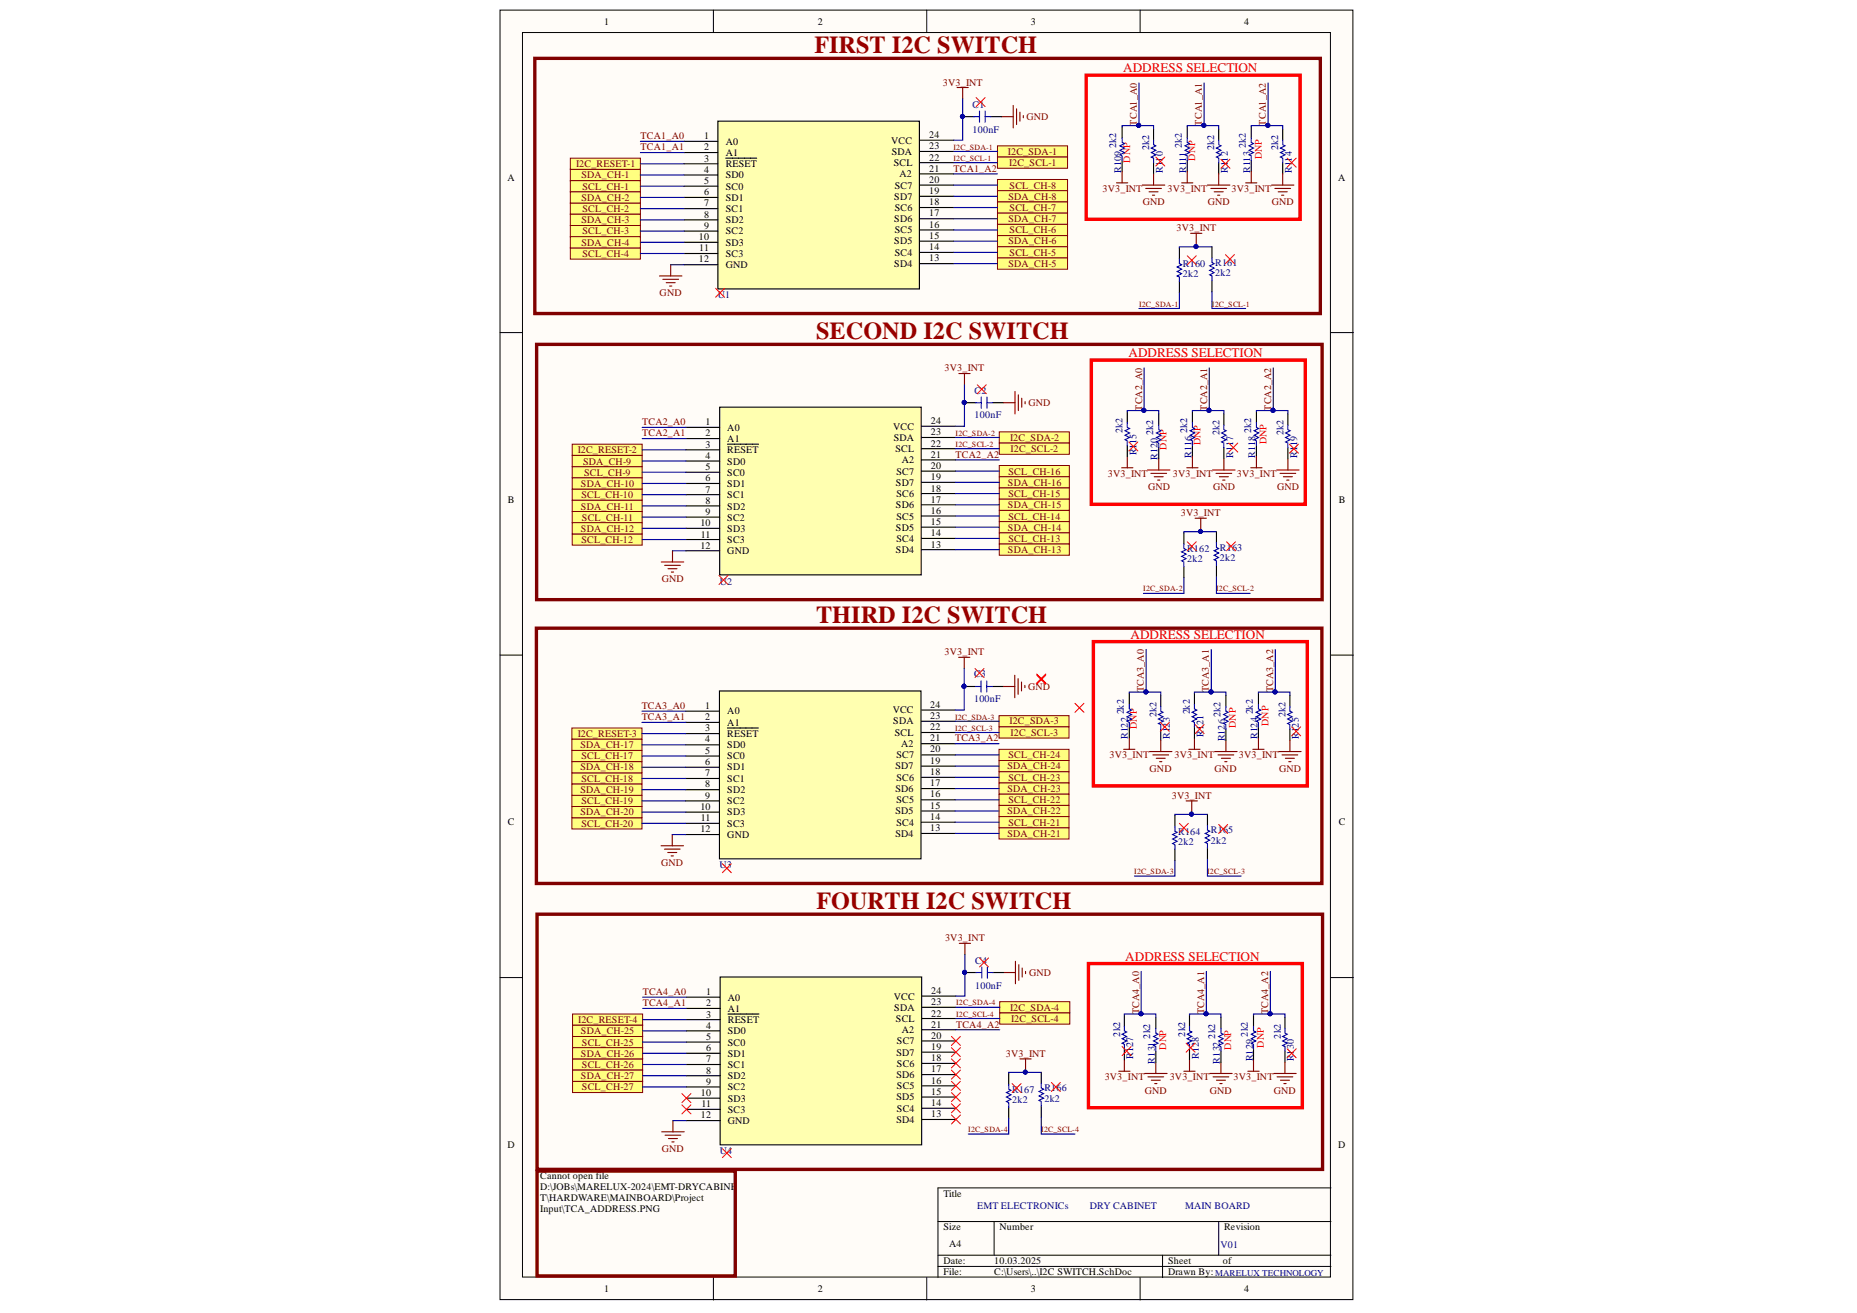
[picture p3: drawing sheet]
<svg xmlns="http://www.w3.org/2000/svg" width="297mm" height="210mm" viewBox="0 0 297 210" stroke-linecap="round" stroke-linejoin="round" font-family="sans-serif">
<defs><g id="words">
<g font-size="3.9" fill="#980000">
<text x="130.3" y="8.5">FIRST I2C SWITCH</text>
<text x="130.5" y="54.2">SECOND I2C SWITCH</text>
<text x="130.5" y="99.6">THIRD I2C SWITCH</text>
<text x="130.6" y="145.3">FOURTH I2C SWITCH</text>
</g>
<g font-size="2.1" fill="#f00">
<text x="179.7" y="11.6">ADDRESS SELECTION</text>
<text x="180.5" y="57.1">ADDRESS SELECTION</text>
<text x="180.8" y="102.1">ADDRESS SELECTION</text>
<text x="180" y="153.6">ADDRESS SELECTION</text>
</g>
<g font-size="1.6">
<text x="96.6" y="4">1</text>
<text x="130.8" y="4">2</text>
<text x="164.9" y="4">3</text>
<text x="199" y="4">4</text>
<text x="112.6" y="22.3">1</text>
<text x="116.1" y="23.1">A0</text>
<text x="142.5" y="23">VCC</text>
<text x="148.6" y="23.9">23</text>
<text x="148.6" y="22">24</text>
<text x="81.2" y="28.9">A</text>
<text x="112.6" y="24.1">2</text>
<text x="112.6" y="25.8">3</text>
<text x="112.6" y="27.6">4</text>
<text x="112.6" y="29.5">5</text>
<text x="116.1" y="24.9">A1</text>
<text x="116.1" y="26.8">RESET</text>
<text x="116.1" y="28.5">SD0</text>
<text x="142.6" y="24.7">SDA</text>
<text x="143" y="26.6">SCL</text>
<text x="143.9" y="28.4">A2</text>
<text x="148.6" y="29.2">20</text>
<text x="148.6" y="27.4">21</text>
<text x="148.6" y="25.7">22</text>
<text x="214.1" y="28.9">A</text>
<text x="112.6" y="31.2">6</text>
<text x="112.6" y="33">7</text>
<text x="112.6" y="34.8">8</text>
<text x="116.1" y="30.3">SC0</text>
<text x="116.1" y="32.1">SD1</text>
<text x="116.1" y="33.9">SC1</text>
<text x="116.1" y="35.7">SD2</text>
<text x="143.1" y="35.5">SD6</text>
<text x="143.1" y="31.9">SD7</text>
<text x="143.1" y="33.8">SC6</text>
<text x="143.1" y="30.1">SC7</text>
<text x="148.6" y="34.6">17</text>
<text x="148.6" y="32.8">18</text>
<text x="148.6" y="31.1">19</text>
<text x="111.8" y="38.4">10</text>
<text x="111.8" y="42">12</text>
<text x="111.9" y="40.2">11</text>
<text x="112.6" y="36.6">9</text>
<text x="116.1" y="37.5">SC2</text>
<text x="116.1" y="39.3">SD3</text>
<text x="116.1" y="41.1">SC3</text>
<text x="143.1" y="39.1">SD5</text>
<text x="143.1" y="40.9">SC4</text>
<text x="143.1" y="37.3">SC5</text>
<text x="148.6" y="41.8">13</text>
<text x="148.6" y="40">14</text>
<text x="148.6" y="38.2">15</text>
<text x="148.6" y="36.4">16</text>
<text x="116.1" y="42.9">GND</text>
<text x="143.1" y="42.7">SD4</text>
<text x="112.9" y="68">1</text>
<text x="112.9" y="69.7">2</text>
<text x="112.9" y="71.6">3</text>
<text x="116.3" y="68.9">A0</text>
<text x="116.3" y="70.7">A1</text>
<text x="142.9" y="68.7">VCC</text>
<text x="143" y="70.5">SDA</text>
<text x="148.9" y="71.4">22</text>
<text x="148.9" y="69.6">23</text>
<text x="148.9" y="67.8">24</text>
<text x="112.9" y="73.4">4</text>
<text x="112.9" y="75.1">5</text>
<text x="112.9" y="76.9">6</text>
<text x="116.3" y="72.4">RESET</text>
<text x="116.3" y="74.3">SD0</text>
<text x="116.3" y="76.1">SC0</text>
<text x="116.3" y="77.8">SD1</text>
<text x="143.2" y="72.3">SCL</text>
<text x="143.3" y="77.7">SD7</text>
<text x="143.4" y="75.9">SC7</text>
<text x="144.2" y="74">A2</text>
<text x="148.9" y="76.7">19</text>
<text x="148.9" y="75">20</text>
<text x="148.9" y="73.2">21</text>
<text x="81.2" y="80.4">B</text>
<text x="112.9" y="78.8">7</text>
<text x="112.9" y="80.5">8</text>
<text x="112.9" y="82.3">9</text>
<text x="116.3" y="79.6">SC1</text>
<text x="116.3" y="81.5">SD2</text>
<text x="116.3" y="83.2">SC2</text>
<text x="143.3" y="81.2">SD6</text>
<text x="143.4" y="83.1">SC5</text>
<text x="143.4" y="79.4">SC6</text>
<text x="148.9" y="83.9">15</text>
<text x="148.9" y="82.1">16</text>
<text x="148.9" y="80.4">17</text>
<text x="148.9" y="78.6">18</text>
<text x="214.2" y="80.4">B</text>
<text x="112" y="84.1">10</text>
<text x="112" y="87.7">12</text>
<text x="112.1" y="85.9">11</text>
<text x="116.3" y="85">SD3</text>
<text x="116.3" y="86.8">SC3</text>
<text x="116.3" y="88.6">GND</text>
<text x="143.3" y="88.4">SD4</text>
<text x="143.3" y="84.8">SD5</text>
<text x="143.4" y="86.6">SC4</text>
<text x="148.9" y="87.5">13</text>
<text x="148.9" y="85.8">14</text>
<text x="112.8" y="113.4">1</text>
<text x="148.8" y="113.2">24</text>
<text x="112.8" y="115.1">2</text>
<text x="112.8" y="116.9">3</text>
<text x="112.8" y="118.7">4</text>
<text x="116.3" y="114.2">A0</text>
<text x="116.3" y="116.1">A1</text>
<text x="116.3" y="117.8">RESET</text>
<text x="116.3" y="119.6">SD0</text>
<text x="142.8" y="114">VCC</text>
<text x="142.9" y="115.8">SDA</text>
<text x="143.1" y="117.7">SCL</text>
<text x="144.2" y="119.4">A2</text>
<text x="148.8" y="118.5">21</text>
<text x="148.8" y="116.7">22</text>
<text x="148.8" y="115">23</text>
<text x="112.8" y="120.5">5</text>
<text x="112.8" y="122.3">6</text>
<text x="112.8" y="124.1">7</text>
<text x="112.8" y="125.9">8</text>
<text x="116.3" y="121.4">SC0</text>
<text x="116.3" y="123.2">SD1</text>
<text x="116.3" y="125">SC1</text>
<text x="143.2" y="123">SD7</text>
<text x="143.4" y="124.9">SC6</text>
<text x="143.4" y="121.2">SC7</text>
<text x="148.8" y="125.7">17</text>
<text x="148.8" y="123.9">18</text>
<text x="148.8" y="122.2">19</text>
<text x="148.8" y="120.3">20</text>
<text x="81.2" y="131.9">C</text>
<text x="112" y="129.5">10</text>
<text x="112.1" y="131.3">11</text>
<text x="112.8" y="127.7">9</text>
<text x="116.3" y="126.8">SD2</text>
<text x="116.3" y="128.6">SC2</text>
<text x="116.3" y="130.3">SD3</text>
<text x="143.2" y="130.2">SD5</text>
<text x="143.2" y="126.6">SD6</text>
<text x="143.4" y="128.4">SC5</text>
<text x="148.8" y="131.1">14</text>
<text x="148.8" y="129.3">15</text>
<text x="148.8" y="127.5">16</text>
<text x="214.2" y="131.9">C</text>
<text x="112" y="133">12</text>
<text x="116.3" y="132.2">SC3</text>
<text x="116.3" y="134">GND</text>
<text x="143.2" y="133.8">SD4</text>
<text x="143.4" y="132">SC4</text>
<text x="148.8" y="132.9">13</text>
<text x="113" y="159">1</text>
<text x="113" y="160.9">2</text>
<text x="116.4" y="160">A0</text>
<text x="116.4" y="161.7">A1</text>
<text x="143" y="159.8">VCC</text>
<text x="143.1" y="161.6">SDA</text>
<text x="149" y="160.6">23</text>
<text x="149" y="158.9">24</text>
<text x="113" y="162.7">3</text>
<text x="113" y="164.4">4</text>
<text x="113" y="166.2">5</text>
<text x="116.4" y="163.5">RESET</text>
<text x="116.4" y="165.4">SD0</text>
<text x="116.4" y="167.1">SC0</text>
<text x="143.3" y="163.3">SCL</text>
<text x="143.5" y="167">SC7</text>
<text x="144.2" y="165.2">A2</text>
<text x="149" y="167.8">19</text>
<text x="149" y="166">20</text>
<text x="149" y="164.3">21</text>
<text x="149" y="162.5">22</text>
<text x="113" y="168.1">6</text>
<text x="113" y="169.8">7</text>
<text x="113" y="171.6">8</text>
<text x="113" y="173.4">9</text>
<text x="116.4" y="168.9">SD1</text>
<text x="116.4" y="170.7">SC1</text>
<text x="116.4" y="172.5">SD2</text>
<text x="143.4" y="172.4">SD6</text>
<text x="143.4" y="168.8">SD7</text>
<text x="143.5" y="170.5">SC6</text>
<text x="149" y="173.2">16</text>
<text x="149" y="171.5">17</text>
<text x="149" y="169.7">18</text>
<text x="112.1" y="175.2">10</text>
<text x="112.1" y="178.8">12</text>
<text x="112.2" y="177">11</text>
<text x="116.4" y="174.3">SC2</text>
<text x="116.4" y="176.1">SD3</text>
<text x="116.4" y="177.9">SC3</text>
<text x="116.4" y="179.7">GND</text>
<text x="143.4" y="179.5">SD4</text>
<text x="143.4" y="175.9">SD5</text>
<text x="143.5" y="177.7">SC4</text>
<text x="143.5" y="174.2">SC5</text>
<text x="149" y="178.6">13</text>
<text x="149" y="176.9">14</text>
<text x="149" y="175">15</text>
<text x="81.2" y="183.5">D</text>
<text x="214.1" y="183.5">D</text>
<text x="86.4" y="188.4">Cannot open file</text>
<text x="86.4" y="190.2">D:\JOBs\MARELUX-2024\EMT-DRYCABINE</text>
<text x="86.4" y="192">T\HARDWARE\MAINBOARD\Project</text>
<text x="150.9" y="191.4">Title</text>
<text x="86.4" y="193.8">Input\TCA_ADDRESS.PNG</text>
<text x="150.9" y="196.7">Size</text>
<text x="159.9" y="196.7">Number</text>
<text x="195.8" y="196.7">Revision</text>
<text x="150.9" y="202.1">Date:</text>
<text x="150.9" y="203.9">File:</text>
<text x="151.8" y="199.4">A4</text>
<text x="159" y="202.1">10.03.2025</text>
<text x="159" y="203.9">C:\Users\..\I2C SWITCH.SchDoc</text>
<text x="186.8" y="202.1">Sheet</text>
<text x="186.8" y="203.9">Drawn By: MARELUX TECHNOLOGY</text>
<text x="195.6" y="202.1">of</text>
<text x="96.6" y="206.6">1</text>
<text x="130.8" y="206.6">2</text>
<text x="164.9" y="206.6">3</text>
<text x="199" y="206.6">4</text>
</g>
<g font-size="1.6" fill="#800000">
<text x="150.8" y="13.7">3V3_INT</text>
<text x="102.5" y="22.3">TCA1_A0</text>
<text x="164.2" y="19.2">GND</text>
<text x="181.9" y="20.1" transform="rotate(-90 181.9 20.1)">TCA1_A0</text>
<text x="192.3" y="20.1" transform="rotate(-90 192.3 20.1)">TCA1_A1</text>
<text x="202.5" y="20.1" transform="rotate(-90 202.5 20.1)">TCA1_A2</text>
<text x="92.2" y="26.8">I2C_RESET-1</text>
<text x="93" y="28.5">SDA_CH-1</text>
<text x="102.5" y="24.1">TCA1_A1</text>
<text x="152.5" y="27.4">TCA1_A2</text>
<text x="161.2" y="24.7">I2C_SDA-1</text>
<text x="161.4" y="26.6">I2C_SCL-1</text>
<text x="93" y="32.1">SDA_CH-2</text>
<text x="93" y="35.7">SDA_CH-3</text>
<text x="93.2" y="30.3">SCL_CH-1</text>
<text x="93.2" y="33.9">SCL_CH-2</text>
<text x="161.3" y="31.9">SDA_CH-8</text>
<text x="161.3" y="35.5">SDA_CH-7</text>
<text x="161.5" y="30.1">SCL_CH-8</text>
<text x="161.5" y="33.8">SCL_CH-7</text>
<text x="176.4" y="30.6">3V3_INT</text>
<text x="182.8" y="32.8">GND</text>
<text x="186.8" y="30.6">3V3_INT</text>
<text x="193.2" y="32.8">GND</text>
<text x="197" y="30.6">3V3_INT</text>
<text x="203.4" y="32.8">GND</text>
<text x="93" y="39.3">SDA_CH-4</text>
<text x="93.2" y="37.5">SCL_CH-3</text>
<text x="93.2" y="41.1">SCL_CH-4</text>
<text x="161.3" y="39.1">SDA_CH-6</text>
<text x="161.5" y="37.3">SCL_CH-6</text>
<text x="161.5" y="40.9">SCL_CH-5</text>
<text x="188.2" y="37">3V3_INT</text>
<text x="105.5" y="47.4">GND</text>
<text x="161.3" y="42.7">SDA_CH-5</text>
<text x="151.1" y="59.3">3V3_INT</text>
<text x="164.5" y="64.9">GND</text>
<text x="182.7" y="65.7" transform="rotate(-90 182.7 65.7)">TCA2_A0</text>
<text x="193.1" y="65.7" transform="rotate(-90 193.1 65.7)">TCA2_A1</text>
<text x="203.3" y="65.7" transform="rotate(-90 203.3 65.7)">TCA2_A2</text>
<text x="102.7" y="69.7">TCA2_A1</text>
<text x="102.7" y="68">TCA2_A0</text>
<text x="161.6" y="70.5">I2C_SDA-2</text>
<text x="92.4" y="72.4">I2C_RESET-2</text>
<text x="92.9" y="77.8">SDA_CH-10</text>
<text x="93.3" y="74.3">SDA_CH-9</text>
<text x="93.4" y="76.1">SCL_CH-9</text>
<text x="152.9" y="73.2">TCA2_A2</text>
<text x="161.2" y="77.7">SDA_CH-16</text>
<text x="161.3" y="75.9">SCL_CH-16</text>
<text x="161.7" y="72.3">I2C_SCL-2</text>
<text x="177.2" y="76.2">3V3_INT</text>
<text x="187.6" y="76.2">3V3_INT</text>
<text x="197.8" y="76.2">3V3_INT</text>
<text x="92.9" y="81.5">SDA_CH-11</text>
<text x="93" y="79.6">SCL_CH-10</text>
<text x="93.1" y="83.2">SCL_CH-11</text>
<text x="161.2" y="81.2">SDA_CH-15</text>
<text x="161.3" y="79.4">SCL_CH-15</text>
<text x="161.3" y="83.1">SCL_CH-14</text>
<text x="183.6" y="78.3">GND</text>
<text x="188.9" y="82.5">3V3_INT</text>
<text x="194" y="78.3">GND</text>
<text x="204.3" y="78.3">GND</text>
<text x="92.9" y="85">SDA_CH-12</text>
<text x="93" y="86.8">SCL_CH-12</text>
<text x="161.2" y="84.8">SDA_CH-14</text>
<text x="161.2" y="88.4">SDA_CH-13</text>
<text x="161.3" y="86.6">SCL_CH-13</text>
<text x="105.9" y="93.1">GND</text>
<text x="151.1" y="104.8">3V3_INT</text>
<text x="102.6" y="113.4">TCA3_A0</text>
<text x="164.4" y="110.3">GND</text>
<text x="183" y="110.7" transform="rotate(-90 183 110.7)">TCA3_A0</text>
<text x="193.4" y="110.7" transform="rotate(-90 193.4 110.7)">TCA3_A1</text>
<text x="203.7" y="110.7" transform="rotate(-90 203.7 110.7)">TCA3_A2</text>
<text x="92.4" y="117.8">I2C_RESET-3</text>
<text x="92.8" y="119.6">SDA_CH-17</text>
<text x="102.6" y="115.1">TCA3_A1</text>
<text x="152.8" y="118.5">TCA3_A2</text>
<text x="161.5" y="115.8">I2C_SDA-3</text>
<text x="161.7" y="117.7">I2C_SCL-3</text>
<text x="92.8" y="123.2">SDA_CH-18</text>
<text x="93" y="121.4">SCL_CH-17</text>
<text x="93" y="125">SCL_CH-18</text>
<text x="161.1" y="123">SDA_CH-24</text>
<text x="161.3" y="121.2">SCL_CH-24</text>
<text x="161.3" y="124.9">SCL_CH-23</text>
<text x="177.5" y="121.2">3V3_INT</text>
<text x="183.9" y="123.4">GND</text>
<text x="187.9" y="121.2">3V3_INT</text>
<text x="194.3" y="123.4">GND</text>
<text x="198.2" y="121.2">3V3_INT</text>
<text x="204.6" y="123.4">GND</text>
<text x="92.8" y="126.8">SDA_CH-19</text>
<text x="92.8" y="130.3">SDA_CH-20</text>
<text x="93" y="128.6">SCL_CH-19</text>
<text x="161.1" y="126.6">SDA_CH-23</text>
<text x="161.1" y="130.2">SDA_CH-22</text>
<text x="161.3" y="128.4">SCL_CH-22</text>
<text x="187.4" y="127.7">3V3_INT</text>
<text x="93" y="132.2">SCL_CH-20</text>
<text x="161.1" y="133.8">SDA_CH-21</text>
<text x="161.3" y="132">SCL_CH-21</text>
<text x="105.8" y="138.4">GND</text>
<text x="151.2" y="150.4">3V3_INT</text>
<text x="102.8" y="160.9">TCA4_A1</text>
<text x="102.8" y="159">TCA4_A0</text>
<text x="161.6" y="161.6">I2C_SDA-4</text>
<text x="164.6" y="156">GND</text>
<text x="92.5" y="163.5">I2C_RESET-4</text>
<text x="92.9" y="165.4">SDA_CH-25</text>
<text x="93.1" y="167.1">SCL_CH-25</text>
<text x="152.9" y="164.3">TCA4_A2</text>
<text x="161.7" y="163.3">I2C_SCL-4</text>
<text x="182.2" y="162.1" transform="rotate(-90 182.2 162.1)">TCA4_A0</text>
<text x="192.6" y="162.1" transform="rotate(-90 192.6 162.1)">TCA4_A1</text>
<text x="202.8" y="162.1" transform="rotate(-90 202.8 162.1)">TCA4_A2</text>
<text x="92.9" y="168.9">SDA_CH-26</text>
<text x="92.9" y="172.5">SDA_CH-27</text>
<text x="93.1" y="170.7">SCL_CH-26</text>
<text x="160.9" y="168.9">3V3_INT</text>
<text x="176.7" y="172.7">3V3_INT</text>
<text x="187.1" y="172.7">3V3_INT</text>
<text x="197.3" y="172.7">3V3_INT</text>
<text x="93.1" y="174.3">SCL_CH-27</text>
<text x="183.1" y="174.8">GND</text>
<text x="193.5" y="174.8">GND</text>
<text x="203.8" y="174.8">GND</text>
<text x="105.9" y="184.2">GND</text>
</g>
<g font-size="1.6" fill="#000080">
<text x="155.6" y="17.2">C1</text>
<text x="155.6" y="21.2">100nF</text>
<text x="178.6" y="23.6" transform="rotate(-90 178.6 23.6)">2k2</text>
<text x="189" y="23.6" transform="rotate(-90 189 23.6)">2k2</text>
<text x="199.3" y="23.6" transform="rotate(-90 199.3 23.6)">2k2</text>
<text x="179.3" y="27.6" transform="rotate(-90 179.3 27.6)">R109</text>
<text x="183.8" y="24.1" transform="rotate(-90 183.8 24.1)">2k2</text>
<text x="186" y="27.6" transform="rotate(-90 186 27.6)">R110</text>
<text x="189.7" y="27.6" transform="rotate(-90 189.7 27.6)">R111</text>
<text x="194.2" y="24.1" transform="rotate(-90 194.2 24.1)">2k2</text>
<text x="196.4" y="27.6" transform="rotate(-90 196.4 27.6)">R112</text>
<text x="200" y="27.6" transform="rotate(-90 200 27.6)">R113</text>
<text x="204.4" y="24.1" transform="rotate(-90 204.4 24.1)">2k2</text>
<text x="206.6" y="27.6" transform="rotate(-90 206.6 27.6)">R114</text>
<text x="114.8" y="47.7">U1</text>
<text x="189.2" y="44.3">2k2</text>
<text x="189.2" y="42.7">R160</text>
<text x="194.4" y="44.1">2k2</text>
<text x="194.4" y="42.5">R161</text>
<text x="155.9" y="63">C2</text>
<text x="155.9" y="66.9">100nF</text>
<text x="179.6" y="69.2" transform="rotate(-90 179.6 69.2)">2k2</text>
<text x="184.5" y="69.6" transform="rotate(-90 184.5 69.6)">2k2</text>
<text x="189.9" y="69.2" transform="rotate(-90 189.9 69.2)">2k2</text>
<text x="195" y="69.6" transform="rotate(-90 195 69.6)">2k2</text>
<text x="200.1" y="69.2" transform="rotate(-90 200.1 69.2)">2k2</text>
<text x="205.3" y="69.6" transform="rotate(-90 205.3 69.6)">2k2</text>
<text x="181.8" y="72.8" transform="rotate(-90 181.8 72.8)">R115</text>
<text x="185.2" y="73.5" transform="rotate(-90 185.2 73.5)">R120</text>
<text x="190.6" y="73.2" transform="rotate(-90 190.6 73.2)">R116</text>
<text x="197.2" y="73.2" transform="rotate(-90 197.2 73.2)">R117</text>
<text x="200.8" y="73.2" transform="rotate(-90 200.8 73.2)">R118</text>
<text x="207.5" y="73.2" transform="rotate(-90 207.5 73.2)">R119</text>
<text x="189.9" y="89.8">2k2</text>
<text x="189.9" y="88.2">R162</text>
<text x="195.1" y="89.6">2k2</text>
<text x="195.1" y="88">R163</text>
<text x="115.2" y="93.4">U2</text>
<text x="155.8" y="112.3">100nF</text>
<text x="155.8" y="108.3">C3</text>
<text x="179.7" y="114.2" transform="rotate(-90 179.7 114.2)">2k2</text>
<text x="180.4" y="118.2" transform="rotate(-90 180.4 118.2)">R122</text>
<text x="185" y="114.6" transform="rotate(-90 185 114.6)">2k2</text>
<text x="187.1" y="118.2" transform="rotate(-90 187.1 118.2)">R123</text>
<text x="190.3" y="114.2" transform="rotate(-90 190.3 114.2)">2k2</text>
<text x="192.5" y="117.8" transform="rotate(-90 192.5 117.8)">R121</text>
<text x="195.2" y="114.6" transform="rotate(-90 195.2 114.6)">2k2</text>
<text x="195.9" y="118.5" transform="rotate(-90 195.9 118.5)">R126</text>
<text x="200.4" y="114.2" transform="rotate(-90 200.4 114.2)">2k2</text>
<text x="201.1" y="118.2" transform="rotate(-90 201.1 118.2)">R124</text>
<text x="205.6" y="114.6" transform="rotate(-90 205.6 114.6)">2k2</text>
<text x="207.7" y="118.2" transform="rotate(-90 207.7 118.2)">R125</text>
<text x="188.5" y="135.1">2k2</text>
<text x="188.5" y="133.5">R164</text>
<text x="193.7" y="134.9">2k2</text>
<text x="193.7" y="133.2">R165</text>
<text x="115.1" y="138.8">U3</text>
<text x="156" y="154.1">C4</text>
<text x="156" y="158">100nF</text>
<text x="179.2" y="165.7" transform="rotate(-90 179.2 165.7)">2k2</text>
<text x="184" y="166" transform="rotate(-90 184 166)">2k2</text>
<text x="189.6" y="165.7" transform="rotate(-90 189.6 165.7)">2k2</text>
<text x="194.4" y="166" transform="rotate(-90 194.4 166)">2k2</text>
<text x="199.6" y="165.7" transform="rotate(-90 199.6 165.7)">2k2</text>
<text x="204.9" y="166" transform="rotate(-90 204.9 166)">2k2</text>
<text x="181.3" y="169.3" transform="rotate(-90 181.3 169.3)">R127</text>
<text x="184.7" y="170" transform="rotate(-90 184.7 170)">R131</text>
<text x="191.8" y="169.3" transform="rotate(-90 191.8 169.3)">R128</text>
<text x="195.1" y="170" transform="rotate(-90 195.1 170)">R132</text>
<text x="200.4" y="169.7" transform="rotate(-90 200.4 169.7)">R129</text>
<text x="207" y="169.7" transform="rotate(-90 207 169.7)">R130</text>
<text x="161.9" y="176.3">2k2</text>
<text x="161.9" y="174.7">R167</text>
<text x="167.1" y="176.1">2k2</text>
<text x="167.1" y="174.5">R166</text>
<text x="115.2" y="184.5">U4</text>
<text x="156.3" y="193.2">EMT ELECTRONICs</text>
<text x="174.3" y="193.2">DRY CABINET</text>
<text x="189.6" y="193.2">MAIN BOARD</text>
<text x="195.2" y="199.6">V01</text>
</g>
<g font-size="1.6" fill="#f00">
<text x="180.8" y="26" transform="rotate(-90 180.8 26)">DNP</text>
<text x="191.2" y="25.7" transform="rotate(-90 191.2 25.7)">DNP</text>
<text x="201.8" y="25.5" transform="rotate(-90 201.8 25.5)">DNP</text>
<text x="186.6" y="71.9" transform="rotate(-90 186.6 71.9)">DNP</text>
<text x="192" y="71.2" transform="rotate(-90 192 71.2)">DNP</text>
<text x="202.6" y="71" transform="rotate(-90 202.6 71)">DNP</text>
<text x="181.9" y="116.6" transform="rotate(-90 181.9 116.6)">DNP</text>
<text x="197.7" y="116.4" transform="rotate(-90 197.7 116.4)">DNP</text>
<text x="202.9" y="116" transform="rotate(-90 202.9 116)">DNP</text>
<text x="186.5" y="167.8" transform="rotate(-90 186.5 167.8)">DNP</text>
<text x="196.9" y="167.8" transform="rotate(-90 196.9 167.8)">DNP</text>
<text x="202.2" y="167.5" transform="rotate(-90 202.2 167.5)">DNP</text>
</g>
<g font-size="1.3" fill="#800000">
<text x="152.5" y="24">I2C_SDA-1</text>
<text x="152.5" y="25.7">I2C_SCL-1</text>
<text x="182.2" y="49">I2C_SDA-1</text>
<text x="193.9" y="49">I2C_SCL-1</text>
<text x="152.9" y="69.6">I2C_SDA-2</text>
<text x="152.9" y="71.4">I2C_SCL-2</text>
<text x="182.9" y="94.5">I2C_SDA-2</text>
<text x="194.5" y="94.5">I2C_SCL-2</text>
<text x="152.8" y="115.1">I2C_SDA-3</text>
<text x="152.8" y="116.8">I2C_SCL-3</text>
<text x="181.4" y="139.8">I2C_SDA-3</text>
<text x="193.1" y="139.8">I2C_SCL-3</text>
<text x="152.9" y="160.7">I2C_SDA-4</text>
<text x="152.9" y="162.6">I2C_SCL-4</text>
<text x="154.9" y="181">I2C_SDA-4</text>
<text x="166.6" y="181">I2C_SCL-4</text>
</g>
</g></defs>
<g fill="#fffcf8" stroke="#000" stroke-width=".16">
<path d="M80 1.6h136.4v206.2h-136.4z"/>
<path d="M83.6 5.2h129.2v199h-129.2z"/>
</g>
<g fill="none" stroke="#000" stroke-width=".16">
<path d="M114.1 1.6v3.6M148.2 1.6v3.6M182.4 1.6v3.6M80 53.2h3.6M212.9 53.2h3.6M80 104.7h3.6M212.9 104.7h3.6M80 156.3h3.6M212.9 156.3h3.6M150 195.3h62.9M159 195.3v5.4M194.9 195.3v5.4"/>
<path d="M212.9 189.9h-62.9v14.3M114.1 204.2v3.6M148.2 204.2v3.6M150 200.7h62.9M150 202.5h62.9M182.4 204.2v3.6M186 200.7v3.5"/>
</g>
<path d="M114.8 19.4h32.3v26.8h-32.3z" fill="#ffffb0" stroke="#000" stroke-width=".18"/>
<g fill="none" stroke="#000" stroke-width=".18">
<path d="M109.4 22.6h5.4M109.4 24.4h5.4M109.4 26.2h5.4M109.4 28h5.4M109.4 29.8h5.4M109.4 31.6h5.4M109.4 33.4h5.4M109.4 35.1h5.4M109.4 36.9h5.4M109.4 38.7h5.4M116.1 25.3h4.9M147.2 38.6h5.3"/>
<path d="M147.2 36.8h5.3M147.2 35h5.3M147.2 33.2h5.3M147.2 31.4h5.3M147.2 29.6h5.3M147.2 27.8h5.3M147.2 26h5.3M147.2 24.2h5.3M147.2 22.4h5.3M109.4 40.5h5.4M109.4 42.3h5.4M147.2 42.1h5.3"/>
<path d="M147.2 40.3h5.3"/>
</g>
<g fill="#ffff80" stroke="#800000" stroke-width=".16">
<path d="M159.6 23.3h11.2v1.8h-11.2z" fill-rule="evenodd"/>
<path d="M159.6 25.1h11.2v1.8h-11.2z" fill-rule="evenodd"/>
</g>
<g fill="none" stroke="#800000" stroke-width=".18">
<path d="M153.1 14h1.8M154 14v1.8M160.3 18.7h1.8M162.1 16.9v3.5M162.6 17.4v2.5M163.1 17.9v1.5M163.7 18.5v.3M178.6 29.2h1.8M179.5 27.4v1.8M182.7 29.6h3.6M183.3 30.1h2.5M183.8 30.7h1.4"/>
<path d="M184.3 31.2h.4M184.5 27.8v1.8M189 29.2h1.8M189.9 27.4v1.8M193.1 29.6h3.6M193.7 30.1h2.5M194.2 30.7h1.5M194.8 31.2h.3M194.9 27.8v1.8M199.2 29.2h1.8M200.1 27.4v1.8M203.4 29.6h3.6"/>
<path d="M203.9 30.1h2.5M204.5 30.7h1.4M205 31.2h.4M205.2 27.8v1.8"/>
</g>
<path d="M155.8 18.7h.9M156.7 17.8v1.7M157.6 17.8v1.7M157.6 18.7h.9M179.5 22.1v.7l.3 .2-.7 .3 .7 .4-.7 .3 .7 .4-.7 .3 .4 .2v.7M184.5 22.4v.7l.4 .2-.7 .4 .7 .3-.7 .4 .7 .3-.7 .4 .3 .2v.7M189.9 22.1v.7l.4 .2-.8 .3 .8 .4-.8 .3 .8 .4-.8 .3 .4 .2v.7M194.9 22.4v.7l.4 .2-.7 .4 .7 .3-.7 .4 .7 .3-.7 .4 .3 .2v.7M200.1 22.1v.7l.4 .2-.7 .3 .7 .4-.7 .3 .7 .4-.7 .3 .3 .2v.7M205.2 22.4v.7l.3 .2-.7 .4 .7 .3-.7 .4 .7 .3-.7 .4 .4 .2v.7" fill="none" stroke="#00f" stroke-width=".18"/>
<g fill="none" stroke="#000" stroke-width=".18">
<path d="M154 18.7h1.8M158.5 18.7h1.8M179.5 20.3v1.8M179.5 25.6v1.8M184.5 20.6v1.8M184.5 26v1.8M189.9 20.3v1.8M189.9 25.6v1.8M194.9 20.6v1.8M194.9 26v1.8M200.1 20.3v1.8M200.1 25.6v1.8"/>
<path d="M205.2 20.6v1.8M205.2 26v1.8"/>
</g>
<g fill="#000080" stroke="#000080" stroke-width=".16">
<circle cx="153.9" cy="18.6" r=".32"/>
<circle cx="182.1" cy="20" r=".31"/>
<circle cx="192.6" cy="20" r=".31"/>
<circle cx="202.8" cy="20" r=".31"/>
</g>
<path d="M85.9 187.2h31.7v16.8h-31.7z" fill="none" stroke="#800000" stroke-width=".54"/>
<path d="M173.7 12h34.3v23.1h-34.3z" fill="none" stroke="#f00" stroke-width=".54"/>
<g fill="#ffff80" stroke="#800000" stroke-width=".16">
<path d="M91.2 25.3h11.2v1.8h-11.2z" fill-rule="evenodd"/>
<path d="M159.6 28.7h11.2v1.8h-11.2z" fill-rule="evenodd"/>
<path d="M159.6 30.5h11.2v1.8h-11.2z" fill-rule="evenodd"/>
<path d="M159.6 32.3h11.2v1.8h-11.2z" fill-rule="evenodd"/>
<path d="M159.6 34.1h11.2v1.8h-11.2z" fill-rule="evenodd"/>
<path d="M159.6 35.9h11.2v1.8h-11.2z" fill-rule="evenodd"/>
<path d="M159.6 37.7h11.2v1.8h-11.2z" fill-rule="evenodd"/>
<path d="M159.6 39.5h11.2v1.7h-11.2z" fill-rule="evenodd"/>
<path d="M159.6 41.2h11.2v1.8h-11.2z" fill-rule="evenodd"/>
<path d="M91.2 28.9h11.2v1.8h-11.2z" fill-rule="evenodd"/>
<path d="M91.2 27.1h11.2v1.8h-11.2z" fill-rule="evenodd"/>
<path d="M91.2 32.5h11.2v1.8h-11.2z" fill-rule="evenodd"/>
<path d="M91.2 30.7h11.2v1.8h-11.2z" fill-rule="evenodd"/>
<path d="M91.2 36h11.2v1.8h-11.2z" fill-rule="evenodd"/>
<path d="M91.2 34.3h11.2v1.7h-11.2z" fill-rule="evenodd"/>
<path d="M91.2 39.6h11.2v1.8h-11.2z" fill-rule="evenodd"/>
<path d="M91.2 37.8h11.2v1.8h-11.2z" fill-rule="evenodd"/>
</g>
<path d="M105.5 44.1h3.6M106 44.7h2.5M106.6 45.2h1.4M107.1 45.7h.4M107.3 42.3v1.8" fill="none" stroke="#800000" stroke-width=".18"/>
<path d="M85.5 9.3h125.7v40.8h-125.7z" fill="none" stroke="#800000" stroke-width=".54"/>
<path d="M115.1 65.1h32.3v26.8h-32.3z" fill="#ffffb0" stroke="#000" stroke-width=".18"/>
<g fill="none" stroke="#000" stroke-width=".18">
<path d="M109.7 68.3h5.4M109.7 70.1h5.4M109.7 71.9h5.4M109.7 73.7h5.4M109.7 75.5h5.4M109.7 77.3h5.4M109.7 79.1h5.4M116.4 71h4.9M147.4 78.9h5.4M147.4 77.1h5.4M147.4 75.3h5.4M147.4 73.5h5.4"/>
<path d="M147.4 71.7h5.4M147.4 69.9h5.4M147.4 68.1h5.4M109.7 80.9h5.4M109.7 82.7h5.4M109.7 84.5h5.4M109.7 86.3h5.4M109.7 88h5.4M147.4 87.9h5.4M147.4 86.1h5.4M147.4 84.3h5.4M147.4 82.5h5.4"/>
<path d="M147.4 80.7h5.4"/>
</g>
<g fill="#ffff80" stroke="#800000" stroke-width=".16">
<path d="M159.8 69h11.2v1.8h-11.2z" fill-rule="evenodd"/>
<path d="M159.8 70.8h11.2v1.8h-11.2z" fill-rule="evenodd"/>
</g>
<g fill="none" stroke="#800000" stroke-width=".18">
<path d="M153.4 59.7h1.8M154.3 59.7v1.8M160.6 64.4h1.8M162.4 62.6v3.6M162.9 63.1v2.5M163.4 63.7v1.4M164 64.2v.4M179.4 74.8h1.8M180.3 73v1.8M183.6 75.1h3.5M184.1 75.7h2.5M184.6 76.2h1.5"/>
<path d="M185.2 76.8h.3M185.3 73.3v1.8M189.8 74.8h1.8M190.7 73v1.8M194 75.1h3.6M194.5 75.7h2.5M195 76.2h1.5M195.6 76.8h.3M195.8 73.3v1.8M200.1 74.8h1.8M201 73v1.8M204.2 75.1h3.6"/>
<path d="M204.7 75.7h2.6M205.3 76.2h1.4M205.8 76.8h.4M206 73.3v1.8"/>
</g>
<path d="M156.1 64.4h.9M157 63.5v1.8M157.9 63.5v1.8M157.9 64.4h.9M190.7 67.6v.7l.4 .2-.7 .4 .7 .3-.7 .4 .7 .3-.7 .4 .3 .2v.7M195.8 68v.7l.3 .2-.7 .3 .7 .4-.7 .3 .7 .4-.7 .4 .4 .1v.8M201 67.6v.7l.3 .2-.7 .4 .7 .3-.7 .4 .7 .3-.7 .4 .4 .2v.7M206 68v.7l.4 .2-.8 .3 .8 .4-.8 .3 .8 .4-.8 .4 .4 .1v.8" fill="none" stroke="#00f" stroke-width=".18"/>
<path d="M154.3 64.4h1.8M158.8 64.4h1.8M190.7 65.8v1.8M190.7 71.2v1.8M195.8 66.2v1.8M195.8 71.6v1.7M201 65.8v1.8M201 71.2v1.8M206 66.2v1.8M206 71.6v1.7" fill="none" stroke="#000" stroke-width=".18"/>
<g fill="#000080" stroke="#000080" stroke-width=".16">
<circle cx="154.2" cy="64.3" r=".31"/>
<circle cx="183" cy="65.6" r=".32"/>
<circle cx="193.4" cy="65.6" r=".32"/>
<circle cx="203.6" cy="65.6" r=".32"/>
</g>
<path d="M174.6 57.6h34.2v23h-34.2z" fill="none" stroke="#f00" stroke-width=".54"/>
<g fill="#ffff80" stroke="#800000" stroke-width=".16">
<path d="M91.5 71h11.2v1.8h-11.2z" fill-rule="evenodd"/>
<path d="M159.8 74.4h11.2v1.8h-11.2z" fill-rule="evenodd"/>
<path d="M159.8 76.2h11.2v1.8h-11.2z" fill-rule="evenodd"/>
<path d="M159.8 78h11.2v1.8h-11.2z" fill-rule="evenodd"/>
<path d="M159.8 79.8h11.2v1.8h-11.2z" fill-rule="evenodd"/>
<path d="M159.8 81.6h11.2v1.8h-11.2z" fill-rule="evenodd"/>
<path d="M159.8 83.4h11.2v1.8h-11.2z" fill-rule="evenodd"/>
<path d="M159.8 85.2h11.2v1.8h-11.2z" fill-rule="evenodd"/>
<path d="M159.8 87h11.2v1.8h-11.2z" fill-rule="evenodd"/>
<path d="M91.5 74.6h11.2v1.8h-11.2z" fill-rule="evenodd"/>
<path d="M91.5 72.8h11.2v1.8h-11.2z" fill-rule="evenodd"/>
<path d="M91.5 78.2h11.2v1.8h-11.2z" fill-rule="evenodd"/>
<path d="M91.5 76.4h11.2v1.8h-11.2z" fill-rule="evenodd"/>
<path d="M91.5 81.8h11.2v1.8h-11.2z" fill-rule="evenodd"/>
<path d="M91.5 80h11.2v1.8h-11.2z" fill-rule="evenodd"/>
<path d="M91.5 85.4h11.2v1.8h-11.2z" fill-rule="evenodd"/>
<path d="M91.5 83.6h11.2v1.8h-11.2z" fill-rule="evenodd"/>
</g>
<path d="M105.8 89.8h3.6M106.3 90.4h2.5M106.9 90.9h1.4M107.4 91.5h.4M107.6 88v1.8" fill="none" stroke="#800000" stroke-width=".18"/>
<path d="M85.8 55.1h125.7v40.8h-125.7z" fill="none" stroke="#800000" stroke-width=".54"/>
<path d="M115.1 110.5h32.2v26.8h-32.2z" fill="#ffffb0" stroke="#000" stroke-width=".18"/>
<g fill="none" stroke="#000" stroke-width=".18">
<path d="M109.7 113.7h5.4M109.7 115.5h5.4M109.7 117.3h5.4M109.7 119.1h5.4M116.3 116.4h5M147.4 118.9h5.4M147.4 117.1h5.4M147.4 115.3h5.4M147.4 113.5h5.4M109.7 120.9h5.4M109.7 122.7h5.4M109.7 124.5h5.4"/>
<path d="M109.7 126.2h5.4M109.7 128h5.4M109.7 129.8h5.4M109.7 131.6h5.4M109.7 133.4h5.4M147.4 133.2h5.4M147.4 131.4h5.4M147.4 129.7h5.4M147.4 127.9h5.4M147.4 126.1h5.4M147.4 124.3h5.4M147.4 122.5h5.4"/>
<path d="M147.4 120.7h5.4"/>
</g>
<g fill="#ffff80" stroke="#800000" stroke-width=".16">
<path d="M159.8 114.4h11.2v1.8h-11.2z" fill-rule="evenodd"/>
<path d="M159.8 116.2h11.2v1.8h-11.2z" fill-rule="evenodd"/>
</g>
<g fill="none" stroke="#800000" stroke-width=".18">
<path d="M153.3 105.1h1.8M154.2 105.1v1.8M160.5 109.7h1.8M162.3 108v3.5M162.9 108.5v2.5M163.4 109v1.5M163.9 109.6v.3M179.7 119.8h1.8M180.6 118v1.8M185.7 118.4v1.7M190.2 119.8h1.8M191.1 118v1.8"/>
<path d="M196.1 118.4v1.7M200.4 119.8h1.8M201.3 118v1.8M206.3 118.4v1.7M183.9 120.1h3.6M184.4 120.7h2.5M185 121.2h1.4M185.5 121.8h.3M194.3 120.1h3.6M194.8 120.7h2.5M195.4 121.2h1.4M195.9 121.8h.4"/>
<path d="M204.5 120.1h3.6M205.1 120.7h2.5M205.6 121.2h1.4M206.1 121.8h.4"/>
</g>
<path d="M156 109.7h.9M156.9 108.9v1.7M157.8 108.9v1.7M157.8 109.7h.9M180.6 112.6v.7l.4 .2-.7 .4 .7 .3-.7 .4 .7 .3-.7 .4 .3 .2v.7M185.7 113v.7l.3 .2-.7 .3 .7 .4-.7 .3 .7 .4-.7 .4 .4 .1v.8M201.3 112.6v.7l.4 .2-.8 .4 .8 .3-.8 .4 .8 .3-.8 .4 .4 .2v.7M206.3 113v.7l.4 .2-.7 .3 .7 .4-.7 .3 .7 .4-.7 .4 .3 .1v.8" fill="none" stroke="#00f" stroke-width=".18"/>
<path d="M154.2 109.7h1.8M158.7 109.7h1.8M180.6 110.8v1.8M180.6 116.2v1.8M185.7 111.2v1.8M185.7 116.6v1.8M201.3 110.8v1.8M201.3 116.2v1.8M206.3 111.2v1.8M206.3 116.6v1.8" fill="none" stroke="#000" stroke-width=".18"/>
<g fill="#000080" stroke="#000080" stroke-width=".16">
<circle cx="154.2" cy="109.7" r=".32"/>
<circle cx="183.3" cy="110.6" r=".32"/>
<circle cx="193.7" cy="110.6" r=".32"/>
<circle cx="203.9" cy="110.6" r=".32"/>
</g>
<path d="M174.9 102.6h34.2v23h-34.2z" fill="none" stroke="#f00" stroke-width=".54"/>
<g fill="#ffff80" stroke="#800000" stroke-width=".16">
<path d="M91.5 116.4h11.2v1.8h-11.2z" fill-rule="evenodd"/>
<path d="M159.8 119.8h11.2v1.8h-11.2z" fill-rule="evenodd"/>
<path d="M159.8 121.6h11.2v1.8h-11.2z" fill-rule="evenodd"/>
<path d="M159.8 123.4h11.2v1.8h-11.2z" fill-rule="evenodd"/>
<path d="M159.8 125.2h11.2v1.8h-11.2z" fill-rule="evenodd"/>
<path d="M159.8 127h11.2v1.8h-11.2z" fill-rule="evenodd"/>
<path d="M159.8 128.8h11.2v1.7h-11.2z" fill-rule="evenodd"/>
<path d="M159.8 130.5h11.2v1.8h-11.2z" fill-rule="evenodd"/>
<path d="M159.8 132.3h11.2v1.8h-11.2z" fill-rule="evenodd"/>
<path d="M91.5 120h11.2v1.8h-11.2z" fill-rule="evenodd"/>
<path d="M91.5 118.2h11.2v1.8h-11.2z" fill-rule="evenodd"/>
<path d="M91.5 123.6h11.2v1.7h-11.2z" fill-rule="evenodd"/>
<path d="M91.5 121.8h11.2v1.8h-11.2z" fill-rule="evenodd"/>
<path d="M91.5 127.1h11.2v1.8h-11.2z" fill-rule="evenodd"/>
<path d="M91.5 125.3h11.2v1.8h-11.2z" fill-rule="evenodd"/>
<path d="M91.5 130.7h11.2v1.8h-11.2z" fill-rule="evenodd"/>
<path d="M91.5 128.9h11.2v1.8h-11.2z" fill-rule="evenodd"/>
</g>
<path d="M105.7 135.2h3.6M106.3 135.7h2.5M106.8 136.3h1.5M107.4 136.8h.3M107.5 133.4v1.8" fill="none" stroke="#800000" stroke-width=".18"/>
<path d="M85.8 100.4h125.6v40.8h-125.6z" fill="none" stroke="#800000" stroke-width=".54"/>
<path d="M115.2 156.2h32.2v26.8h-32.2z" fill="#ffffb0" stroke="#000" stroke-width=".18"/>
<g fill="none" stroke="#000" stroke-width=".18">
<path d="M109.8 159.4h5.4M147.5 159.2h5.4M109.8 161.2h5.4M109.8 163h5.4M109.8 164.8h5.4M109.8 166.6h5.4M109.8 168.4h5.4M109.8 170.2h5.4M109.8 172h5.4M109.8 173.8h5.4M109.8 175.6h5.4M109.8 177.4h5.4"/>
<path d="M109.8 179.1h5.4M116.4 162.1h5M147.5 179h5.4M147.5 177.2h5.4M147.5 175.4h5.4M147.5 173.6h5.4M147.5 171.8h5.4M147.5 170h5.4M147.5 168.2h5.4M147.5 166.4h5.4M147.5 164.6h5.4M147.5 162.8h5.4"/>
<path d="M147.5 161h5.4"/>
</g>
<g fill="#ffff80" stroke="#800000" stroke-width=".16">
<path d="M159.9 160.1h11.2v1.8h-11.2z" fill-rule="evenodd"/>
<path d="M159.9 161.9h11.2v1.8h-11.2z" fill-rule="evenodd"/>
</g>
<g fill="none" stroke="#800000" stroke-width=".18">
<path d="M153.4 150.8h1.8M154.3 150.8v1.8M160.6 155.5h1.8M162.4 153.7v3.6M163 154.2v2.5M163.5 154.8v1.4M164 155.3v.4M179 171.3h1.7M179.8 169.5v1.8M183.1 171.6h3.6M183.6 172.2h2.5M184.2 172.7h1.4"/>
<path d="M184.7 173.2h.4M184.9 169.8v1.8M189.4 171.3h1.8M190.3 169.5v1.8M193.5 171.6h3.6M194 172.2h2.6M194.6 172.7h1.4M195.1 173.2h.4M195.3 169.8v1.8M199.6 171.3h1.8M200.5 169.5v1.8M203.7 171.6h3.6"/>
<path d="M204.3 172.2h2.5M204.8 172.7h1.5M205.4 173.2h.3M205.5 169.8v1.8"/>
</g>
<path d="M156.1 155.5h.9M157 154.6v1.8M157.9 154.6v1.8M157.9 155.5h.9M200.5 164.1v.7l.4 .2-.8 .3 .8 .4-.8 .4 .8 .3-.8 .4 .4 .2v.7M205.5 164.4v.8l.4 .1-.7 .4 .7 .4-.7 .3 .7 .4-.7 .3 .3 .2v.7" fill="none" stroke="#00f" stroke-width=".18"/>
<path d="M154.3 155.5h1.8M158.8 155.5h1.8M200.5 162.3v1.8M200.5 167.7v1.8M205.5 162.6v1.8M205.5 168v1.8" fill="none" stroke="#000" stroke-width=".18"/>
<g fill="#000080" stroke="#000080" stroke-width=".16">
<circle cx="154.3" cy="155.4" r=".32"/>
<circle cx="182.5" cy="162.1" r=".31"/>
<circle cx="192.9" cy="162.1" r=".31"/>
<circle cx="203.2" cy="162.1" r=".31"/>
</g>
<path d="M174.1 154h34.2v23.1h-34.2z" fill="none" stroke="#f00" stroke-width=".54"/>
<g fill="#ffff80" stroke="#800000" stroke-width=".16">
<path d="M91.6 162.1h11.2v1.8h-11.2z" fill-rule="evenodd"/>
<path d="M91.6 165.7h11.2v1.8h-11.2z" fill-rule="evenodd"/>
<path d="M91.6 163.9h11.2v1.8h-11.2z" fill-rule="evenodd"/>
<path d="M91.6 169.3h11.2v1.8h-11.2z" fill-rule="evenodd"/>
<path d="M91.6 167.5h11.2v1.8h-11.2z" fill-rule="evenodd"/>
<path d="M91.6 172.9h11.2v1.8h-11.2z" fill-rule="evenodd"/>
<path d="M91.6 171.1h11.2v1.8h-11.2z" fill-rule="evenodd"/>
</g>
<g fill="none" stroke="#800000" stroke-width=".18">
<path d="M190.4 37.3h1.8M191.3 37.3v1.8M191.2 82.8h1.8M192.1 82.8v1.8M189.7 128h1.8M190.6 128v1.8M107.6 179.1v1.8M163.1 169.3h1.8M164 169.3v1.8M105.8 180.9h3.6M106.4 181.5h2.5M106.9 182h1.5"/>
<path d="M107.5 182.6h.3"/>
</g>
<path d="M85.9 146.1h125.7v40.8h-125.7z" fill="none" stroke="#800000" stroke-width=".54"/>
<g fill="none" stroke="#000" stroke-width=".18">
<path d="M188.7 39.6v1.8M193.9 39.5v1.7M188.7 45v1.8M193.9 44.8v1.8M180.3 65.8v1.8M180.3 71.2v1.8M185.3 66.2v1.8M185.3 71.6v1.7M189.4 85.2v1.8M189.4 90.6v1.8M194.6 85v1.8M194.6 90.4v1.8"/>
<path d="M191.1 110.8v1.8M191.1 116.2v1.8M196.1 111.2v1.8M196.1 116.6v1.8M187.9 130.4v1.8M187.9 135.7v1.8M193.1 130.2v1.8M193.1 135.6v1.8M161.3 171.6v1.8M161.3 177v1.8M166.6 171.4v1.8M166.6 176.8v1.8"/>
<path d="M179.8 162.3v1.8M179.8 167.7v1.8M184.9 162.6v1.8M184.9 168v1.8M190.3 162.3v1.8M190.3 167.7v1.8M195.3 162.6v1.8M195.3 168v1.8"/>
</g>
<g fill="none" stroke="#00f" stroke-width=".18">
<path d="M188.7 41.4v.7l.3 .2-.7 .4 .7 .3-.7 .4 .7 .4-.7 .3 .4 .2v.7M193.9 41.2v.8l.3 .1-.7 .4 .7 .4-.7 .3 .7 .4-.7 .3 .4 .2v.7M180.3 67.6v.7l.4 .2-.7 .4 .7 .3-.7 .4 .7 .3-.7 .4 .3 .2v.7M185.3 68v.7l.4 .2-.7 .3 .7 .4-.7 .3 .7 .4-.7 .4 .3 .1v.8M189.4 87v.7l.3 .2-.7 .3 .7 .4-.7 .3 .7 .4-.7 .4 .4 .1v.8M194.6 86.8v.7l.3 .2-.7 .3 .7 .4-.7 .4 .7 .3-.7 .4 .4 .2v.7M191.1 112.6v.7l.3 .2-.7 .4 .7 .3-.7 .4 .7 .3-.7 .4 .4 .2v.7M196.1 113v.7l.3 .2-.7 .3 .7 .4-.7 .3 .7 .4-.7 .4 .4 .1v.8M187.9 132.2v.7l.4 .2-.7 .3 .7 .4-.7 .3 .7 .4-.7 .4 .3 .1v.7M193.1 132v.7l.4 .2-.7 .3 .7 .4-.7 .4 .7 .3-.7 .4 .3 .2v.7M161.3 173.4v.7l.4 .2-.7 .4 .7 .3-.7 .4 .7 .3-.7 .4 .3 .2v.7M166.6 173.2v.7l.3 .2-.7 .4 .7 .3-.7 .4 .7 .4-.7 .3 .4 .2v.7"/>
<path d="M179.8 164.1v.7l.4 .2-.7 .3 .7 .4-.7 .4 .7 .3-.7 .4 .3 .2v.7M184.9 164.4v.8l.3 .1-.7 .4 .7 .4-.7 .3 .7 .4-.7 .3 .4 .2v.7M190.3 164.1v.7l.3 .2-.7 .3 .7 .4-.7 .4 .7 .3-.7 .4 .4 .2v.7M195.3 164.4v.8l.4 .1-.8 .4 .8 .4-.8 .3 .8 .4-.8 .3 .4 .2v.7"/>
</g>
<g fill="none" stroke="#f00" stroke-width=".16">
<path d="M156.1 15.6l1.5 1.4M157.6 15.6l-1.5 1.4M184.9 25.1l1.4 1.4M186.3 25.1l-1.4 1.4M195.3 25.5l1.4 1.4M196.7 25.5l-1.4 1.4M205.9 25.3l1.4 1.4M207.3 25.3l-1.4 1.4M114.5 46.1l1.4 1.4M115.9 46.1l-1.4 1.4M189.9 40.9l1.4 1.4M191.3 40.9l-1.4 1.4"/>
<path d="M196 40.7l1.5 1.4M197.5 40.7l-1.5 1.4M156.3 61.5l1.5 1.4M157.8 61.5l-1.5 1.4M180.6 70.7l1.4 1.4M182 70.7l-1.4 1.4M196.6 70.8l1.4 1.5M198 70.8l-1.4 1.5M206.3 71l1.4 1.4M207.7 71l-1.4 1.4M115 92l1.4 1.4M116.4 92l-1.4 1.4"/>
<path d="M189.9 86.6l1.4 1.4M191.3 86.6l-1.4 1.4M196.2 86.6l1.4 1.4M197.6 86.6l-1.4 1.4M156 106.9l1.4 1.4M157.4 106.9l-1.4 1.4M165.8 107.8l1.5 1.4M165.8 108l1.5 1.4M167.3 107.8l-1.5 1.4M167.3 108l-1.5 1.4M171.9 112.4l1.5 1.5M173.4 112.4l-1.5 1.5"/>
<path d="M185.6 115.5l1.4 1.4M187 115.5l-1.4 1.4M191.2 115.8l1.4 1.5M192.6 115.8l-1.4 1.5M206.6 116.2l1.5 1.4M208.1 116.2l-1.5 1.4M115.5 138.1l1.5 1.4M117 138.1l-1.5 1.4M188.7 131.6l1.4 1.5M190.1 131.6l-1.4 1.5M194.9 131.8l1.5 1.4M196.4 131.8l-1.5 1.4"/>
<path d="M156.7 153.1l1.4 1.5M158.1 153.1l-1.4 1.5M109.1 174.8l1.4 1.5M109.1 176.6l1.4 1.5M110.5 174.8l-1.4 1.5M110.5 176.6l-1.4 1.5M152.2 178.2l1.4 1.5M152.2 176.5l1.4 1.4M152.2 174.7l1.4 1.4M152.2 172.9l1.4 1.4M152.2 171.1l1.4 1.4M152.2 167.5l1.4 1.4"/>
<path d="M152.2 165.7l1.4 1.4M152.2 169.3l1.4 1.4M153.6 178.2l-1.4 1.5M153.6 176.5l-1.4 1.4M153.6 174.7l-1.4 1.4M153.6 172.9l-1.4 1.4M153.6 171.1l-1.4 1.4M153.6 167.5l-1.4 1.4M153.6 165.7l-1.4 1.4M153.6 169.3l-1.4 1.4M161.9 173.2l1.4 1.5M163.3 173.2l-1.4 1.5"/>
<path d="M168.2 173l1.4 1.5M169.6 173l-1.4 1.5M179.5 167.3l1.4 1.4M180.9 167.3l-1.4 1.4M189.7 166.8l1.5 1.4M191.2 166.8l-1.5 1.4M205.9 167.7l1.4 1.4M207.3 167.7l-1.4 1.4M115.5 183.6l1.5 1.5M117 183.6l-1.5 1.5"/>
</g>
<g fill="none" stroke="#000080" stroke-width=".18">
<path d="M154 15.8v6.6h-1.5M182.2 13.3v6.8h2.3v.5M192.6 13.3v6.8h2.3v.5M202.8 13.3v6.8h2.4v.5M102.4 24.4h7M102.4 22.6h7M102.4 26.2h7M102.4 29.8h7M102.4 28h7M102.4 33.4h7M102.4 31.6h7M102.4 36.9h7"/>
<path d="M102.4 35.1h7M102.4 38.7h7M152.5 24.2h7.1M152.5 26h7.1M152.5 27.8h7.1M152.5 29.6h7.1M152.5 31.4h7.1M152.5 33.2h7.1M152.5 35h7.1M152.5 36.8h7.1M152.5 38.6h7.1M182.2 20.1h-2.7v.2"/>
<path d="M191.3 39.1v.4h2.6M191.3 39.5h-2.6v.1M192.6 20.1h-2.7v.2M202.8 20.1h-2.7v.2M102.4 40.5h7M107.3 42.3h2.1M152.5 40.3h7.1M152.5 42.1h7.1M183 58.8v6.8h2.3v.6M188.7 46.8v2.5h-6.5M193.4 58.8v6.8h2.4v.6M193.9 46.6v2.7h5.3"/>
<path d="M203.7 58.8v6.8h2.3v.6M102.7 70.1h7M102.7 68.3h7M102.7 71.9h7M102.7 75.5h7M102.7 73.7h7M102.7 79.1h7M102.7 77.3h7M152.8 69.9h7M152.8 71.7h7M152.8 73.5h7M152.8 75.3h7"/>
<path d="M152.8 77.1h7M152.8 78.9h7M154.3 61.5v6.6h-1.5M183 65.6h-2.7v.2M193.4 65.6h-2.7v.2M203.7 65.6h-2.7v.2M102.7 82.7h7M102.7 80.9h7M102.7 86.3h7M102.7 84.5h7M107.6 88h2.1M152.8 80.7h7"/>
<path d="M152.8 82.5h7M152.8 84.3h7M152.8 86.1h7M152.8 87.9h7M189.4 92.4v2.5h-6.5M192.1 84.6v.4h2.5M192.1 85h-2.7v.2M194.6 92.2v2.7h5.4M102.7 115.5h7M102.7 113.7h7M102.7 117.3h7M102.7 119.1h7"/>
<path d="M152.8 115.3h7M152.8 117.1h7M152.8 118.9h7M154.2 106.9v6.6h-1.4M183.3 103.8v6.8h2.4v.6M183.3 110.6h-2.7v.2M193.8 103.8v6.8h2.3v.6M193.8 110.6h-2.7v.2M204 103.8v6.8h2.3v.6M204 110.6h-2.7v.2M102.7 120.9h7M102.7 124.5h7"/>
<path d="M102.7 122.7h7M102.7 128h7M102.7 126.2h7M102.7 131.6h7M102.7 129.8h7M107.5 133.4h2.2M152.8 120.7h7M152.8 122.5h7M152.8 124.3h7M152.8 126.1h7M152.8 127.9h7M152.8 129.7h7"/>
<path d="M152.8 131.4h7M152.8 133.2h7M187.9 137.5v2.6h-6.4M190.6 129.8v.4h2.5M190.6 130.2h-2.7v.2M193.1 137.4v2.7h5.4M102.8 159.4h7M154.3 152.6v6.6h-1.4M182.5 155.3v6.8h2.4v.5M193 155.3v6.8h2.3v.5M203.2 155.3v6.8h2.3v.5M102.8 161.2h7"/>
<path d="M102.8 163h7M102.8 166.6h7M102.8 164.8h7M102.8 170.2h7M102.8 168.4h7M102.8 173.8h7M102.8 172h7M107.6 179.1h2.2M152.9 161h7M152.9 162.8h7M152.9 164.6h7M161.3 178.8v2.5h-6.4"/>
<path d="M164 171.1v.3h2.6M164 171.4h-2.7v.2M166.6 178.6v2.7h5.3M182.5 162.1h-2.7v.2M193 162.1h-2.7v.2M203.2 162.1h-2.7v.2"/>
</g>
<g fill="#000080" stroke="#000080" stroke-width=".16">
<circle cx="153.9" cy="18.6" r=".32"/>
<circle cx="182.1" cy="20" r=".31"/>
<circle cx="192.6" cy="20" r=".31"/>
<circle cx="202.8" cy="20" r=".31"/>
<circle cx="154.2" cy="64.3" r=".31"/>
<circle cx="183" cy="65.6" r=".32"/>
<circle cx="193.4" cy="65.6" r=".32"/>
<circle cx="203.6" cy="65.6" r=".32"/>
<circle cx="154.2" cy="109.7" r=".32"/>
<circle cx="183.3" cy="110.6" r=".32"/>
<circle cx="193.7" cy="110.6" r=".32"/>
<circle cx="203.9" cy="110.6" r=".32"/>
<circle cx="154.3" cy="155.4" r=".32"/>
<circle cx="182.5" cy="162.1" r=".31"/>
<circle cx="192.9" cy="162.1" r=".31"/>
<circle cx="203.2" cy="162.1" r=".31"/>
<circle cx="164" cy="171.4" r=".32"/>
<circle cx="190.6" cy="130.2" r=".32"/>
<circle cx="192" cy="85" r=".32"/>
<circle cx="191.3" cy="39.4" r=".32"/>
</g>
<use href="#words"/>
</svg>
